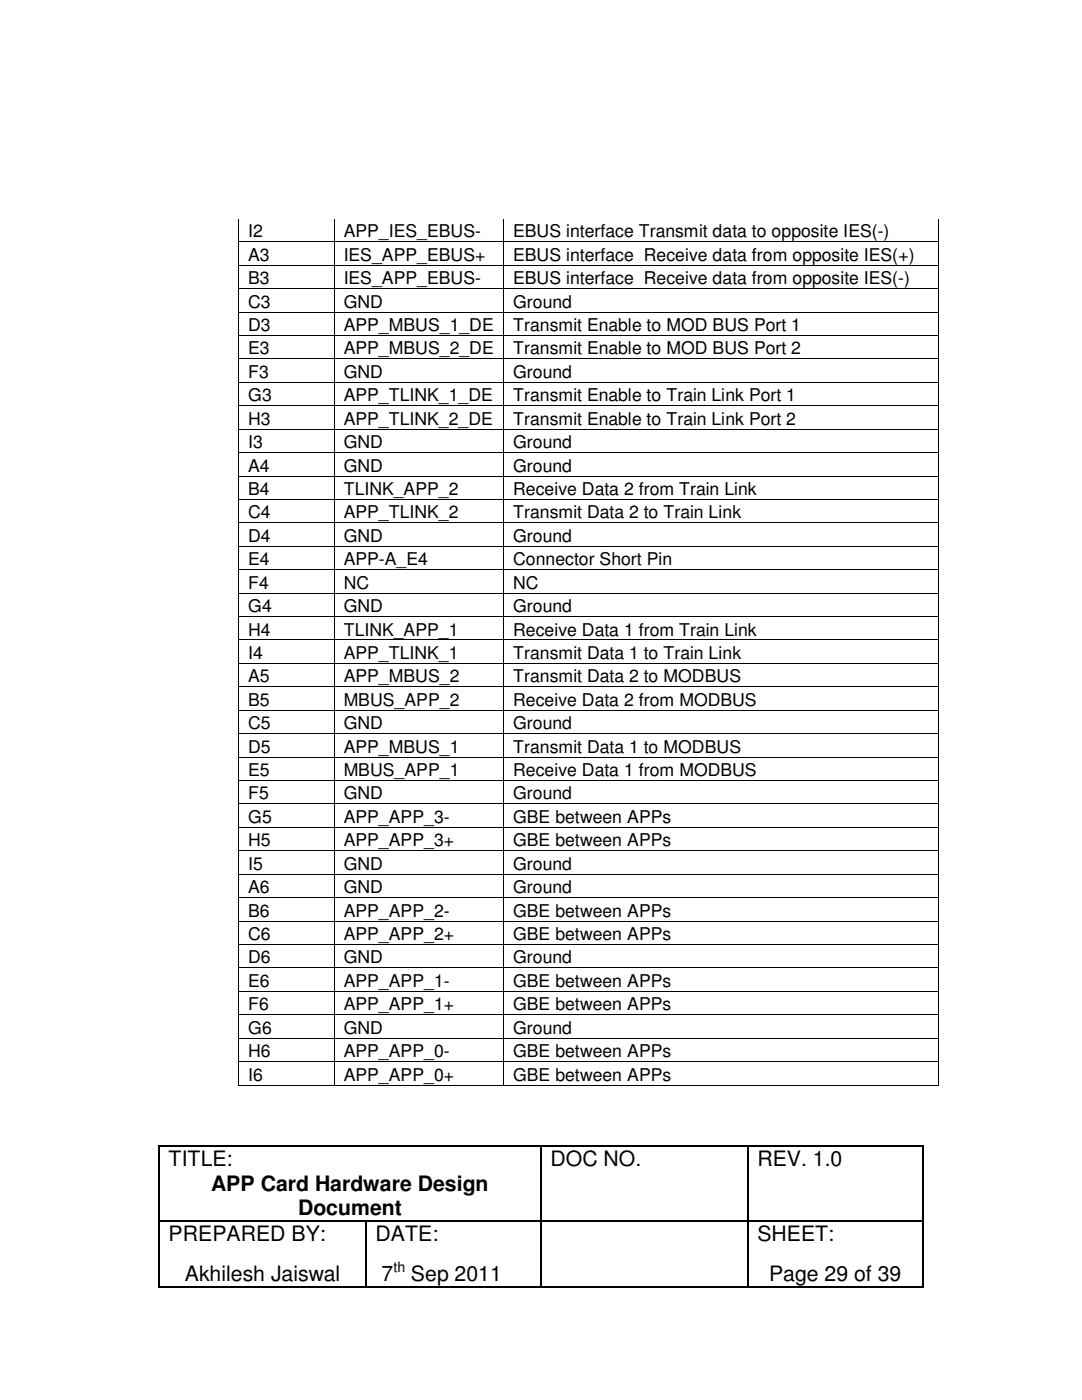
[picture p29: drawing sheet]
<svg xmlns="http://www.w3.org/2000/svg" width="216mm" height="279mm" viewBox="0 0 216 279" stroke-linecap="round" stroke-linejoin="round" font-family="sans-serif">
<defs><g id="words">
<g font-size="4.2">
<text x="33.7" y="232.7">TITLE:</text>
<text x="109.9" y="232.7">DOC NO.</text>
<text x="151.1" y="232.7">REV. 1.0</text>
<text x="42.2" y="237.6">APP Card Hardware Design</text>
<text x="59.5" y="242.5">Document</text>
<text x="33.7" y="247.6">PREPARED BY:</text>
<text x="74.9" y="247.6">DATE:</text>
<text x="151.1" y="247.6">SHEET:</text>
<text x="36.9" y="255.7">Akhilesh Jaiswal</text>
<text x="76.1" y="255.7">7</text>
<text x="82" y="255.7">Sep 2011</text>
<text x="153.5" y="255.7">Page 29 of 39</text>
</g>
<g font-size="3.5">
<text x="49.5" y="47.3">I2</text>
<text x="68.6" y="47.3">APP_IES_EBUS-</text>
<text x="102.4" y="47.3">EBUS interface Transmit data to opposite IES(-)</text>
<text x="49.5" y="52.1">A3</text>
<text x="68.6" y="52.1">IES_APP_EBUS+</text>
<text x="102.4" y="52.1">EBUS interface Receive data from opposite IES(+)</text>
<text x="49.5" y="56.7">B3</text>
<text x="68.6" y="56.7">IES_APP_EBUS-</text>
<text x="102.4" y="56.7">EBUS interface Receive data from opposite IES(-)</text>
<text x="49.5" y="61.4">C3</text>
<text x="68.6" y="61.4">GND</text>
<text x="102.4" y="61.4">Ground</text>
<text x="49.5" y="66.1">D3</text>
<text x="49.5" y="70.7">E3</text>
<text x="68.6" y="66.1">APP_MBUS_1_DE</text>
<text x="68.6" y="70.7">APP_MBUS_2_DE</text>
<text x="102.4" y="66.1">Transmit Enable to MOD BUS Port 1</text>
<text x="102.4" y="70.7">Transmit Enable to MOD BUS Port 2</text>
<text x="49.5" y="75.4">F3</text>
<text x="68.6" y="75.4">GND</text>
<text x="102.4" y="75.4">Ground</text>
<text x="49.5" y="80.1">G3</text>
<text x="68.6" y="80.1">APP_TLINK_1_DE</text>
<text x="102.4" y="80.1">Transmit Enable to Train Link Port 1</text>
<text x="49.5" y="84.8">H3</text>
<text x="49.5" y="89.5">I3</text>
<text x="68.6" y="89.5">GND</text>
<text x="68.6" y="84.8">APP_TLINK_2_DE</text>
<text x="102.4" y="89.5">Ground</text>
<text x="102.4" y="84.8">Transmit Enable to Train Link Port 2</text>
<text x="49.5" y="94.1">A4</text>
<text x="68.6" y="94.1">GND</text>
<text x="102.4" y="94.1">Ground</text>
<text x="49.5" y="98.8">B4</text>
<text x="68.6" y="98.8">TLINK_APP_2</text>
<text x="102.4" y="98.8">Receive Data 2 from Train Link</text>
<text x="49.5" y="103.5">C4</text>
<text x="68.6" y="103.5">APP_TLINK_2</text>
<text x="102.4" y="103.5">Transmit Data 2 to Train Link</text>
<text x="49.5" y="108.2">D4</text>
<text x="49.5" y="112.8">E4</text>
<text x="68.6" y="108.2">GND</text>
<text x="68.6" y="112.8">APP-A_E4</text>
<text x="102.4" y="108.2">Ground</text>
<text x="102.4" y="112.8">Connector Short Pin</text>
<text x="49.5" y="117.5">F4</text>
<text x="68.6" y="117.5">NC</text>
<text x="102.4" y="117.5">NC</text>
<text x="49.5" y="122.2">G4</text>
<text x="68.6" y="122.2">GND</text>
<text x="102.4" y="122.2">Ground</text>
<text x="49.5" y="126.8">H4</text>
<text x="49.5" y="131.5">I4</text>
<text x="68.6" y="131.5">APP_TLINK_1</text>
<text x="68.6" y="126.8">TLINK_APP_1</text>
<text x="102.4" y="126.8">Receive Data 1 from Train Link</text>
<text x="102.4" y="131.5">Transmit Data 1 to Train Link</text>
<text x="49.5" y="136.2">A5</text>
<text x="68.6" y="136.2">APP_MBUS_2</text>
<text x="102.4" y="136.2">Transmit Data 2 to MODBUS</text>
<text x="49.5" y="140.8">B5</text>
<text x="68.6" y="140.8">MBUS_APP_2</text>
<text x="102.4" y="140.8">Receive Data 2 from MODBUS</text>
<text x="49.5" y="145.5">C5</text>
<text x="68.6" y="145.5">GND</text>
<text x="102.4" y="145.5">Ground</text>
<text x="49.5" y="150.2">D5</text>
<text x="49.5" y="154.9">E5</text>
<text x="68.6" y="150.2">APP_MBUS_1</text>
<text x="68.6" y="154.9">MBUS_APP_1</text>
<text x="102.4" y="150.2">Transmit Data 1 to MODBUS</text>
<text x="102.4" y="154.9">Receive Data 1 from MODBUS</text>
<text x="49.5" y="159.6">F5</text>
<text x="68.6" y="159.6">GND</text>
<text x="102.4" y="159.6">Ground</text>
<text x="49.5" y="164.3">G5</text>
<text x="68.6" y="164.3">APP_APP_3-</text>
<text x="102.4" y="164.3">GBE between APPs</text>
<text x="49.5" y="168.9">H5</text>
<text x="49.5" y="173.6">I5</text>
<text x="68.6" y="173.6">GND</text>
<text x="68.6" y="168.9">APP_APP_3+</text>
<text x="102.4" y="173.6">Ground</text>
<text x="102.4" y="168.9">GBE between APPs</text>
<text x="49.5" y="178.3">A6</text>
<text x="68.6" y="178.3">GND</text>
<text x="102.4" y="178.3">Ground</text>
<text x="49.5" y="182.9">B6</text>
<text x="68.6" y="182.9">APP_APP_2-</text>
<text x="102.4" y="182.9">GBE between APPs</text>
<text x="49.5" y="187.6">C6</text>
<text x="68.6" y="187.6">APP_APP_2+</text>
<text x="102.4" y="187.6">GBE between APPs</text>
<text x="49.5" y="192.3">D6</text>
<text x="49.5" y="196.9">E6</text>
<text x="68.6" y="192.3">GND</text>
<text x="68.6" y="196.9">APP_APP_1-</text>
<text x="102.4" y="192.3">Ground</text>
<text x="102.4" y="196.9">GBE between APPs</text>
<text x="49.5" y="201.6">F6</text>
<text x="68.6" y="201.6">APP_APP_1+</text>
<text x="102.4" y="201.6">GBE between APPs</text>
<text x="49.5" y="206.3">G6</text>
<text x="68.6" y="206.3">GND</text>
<text x="102.4" y="206.3">Ground</text>
<text x="49.5" y="211">H6</text>
<text x="49.5" y="215.6">I6</text>
<text x="68.6" y="215.6">APP_APP_0+</text>
<text x="68.6" y="211">APP_APP_0-</text>
<text x="102.4" y="211">GBE between APPs</text>
<text x="102.4" y="215.6">GBE between APPs</text>
</g>
<text font-size="2.8" x="78.5" y="253.8">th</text>
</g></defs>
<g fill="#000">
<path d="M47.5 48.2h.2v.1h-.2zM47.5 52.8h.2v.2h-.2zM47.5 57.5h.2v.2h-.2zM66.6 48.2h.2v.1h-.2zM66.6 52.8h.2v.2h-.2zM66.6 57.5h.2v.2h-.2zM100.4 48.2h.2v.1h-.2zM100.4 52.8h.2v.2h-.2zM100.4 57.5h.2v.2h-.2zM187.2 48.2h.2v.1h-.2zM187.2 52.8h.2v.2h-.2zM187.2 57.5h.2v.2h-.2z"/>
<path d="M47.5 62.2h.2v.2h-.2zM47.5 66.8h.2v.2h-.2zM47.5 71.5h.2v.2h-.2zM47.5 76.2h.2v.2h-.2zM66.6 62.2h.2v.2h-.2zM66.6 66.8h.2v.2h-.2zM66.6 71.5h.2v.2h-.2zM66.6 76.2h.2v.2h-.2zM100.4 62.2h.2v.2h-.2zM100.4 66.8h.2v.2h-.2zM100.4 71.5h.2v.2h-.2zM100.4 76.2h.2v.2h-.2z"/>
<path d="M187.2 62.2h.2v.2h-.2zM187.2 66.8h.2v.2h-.2zM187.2 71.5h.2v.2h-.2zM187.2 76.2h.2v.2h-.2zM47.5 80.9h.2v.1h-.2zM47.5 85.6h.2v.1h-.2zM47.5 90.2h.2v.2h-.2zM47.5 94.9h.2v.2h-.2zM47.5 99.6h.2v.1h-.2zM66.6 80.9h.2v.1h-.2zM66.6 85.6h.2v.1h-.2zM66.6 90.2h.2v.2h-.2z"/>
<path d="M66.6 94.9h.2v.2h-.2zM66.6 99.6h.2v.1h-.2zM100.4 80.9h.2v.1h-.2zM100.4 85.6h.2v.1h-.2zM100.4 90.2h.2v.2h-.2zM100.4 94.9h.2v.2h-.2zM100.4 99.6h.2v.1h-.2zM187.2 80.9h.2v.1h-.2zM187.2 85.6h.2v.1h-.2zM187.2 90.2h.2v.2h-.2zM187.2 94.9h.2v.2h-.2zM187.2 99.6h.2v.1h-.2z"/>
<path d="M47.5 104.3h.2v.1h-.2zM47.5 108.9h.2v.2h-.2zM47.5 113.6h.2v.1h-.2zM47.5 118.3h.2v.1h-.2zM66.6 104.3h.2v.1h-.2zM66.6 108.9h.2v.2h-.2zM66.6 113.6h.2v.1h-.2zM66.6 118.3h.2v.1h-.2zM100.4 104.3h.2v.1h-.2zM100.4 108.9h.2v.2h-.2zM100.4 113.6h.2v.1h-.2zM100.4 118.3h.2v.1h-.2z"/>
<path d="M187.2 104.3h.2v.1h-.2zM187.2 108.9h.2v.2h-.2zM187.2 113.6h.2v.1h-.2zM187.2 118.3h.2v.1h-.2zM47.5 122.9h.2v.2h-.2zM47.5 127.6h.2v.2h-.2zM47.5 132.3h.2v.2h-.2zM47.5 136.9h.2v.2h-.2zM66.6 122.9h.2v.2h-.2zM66.6 127.6h.2v.2h-.2zM66.6 132.3h.2v.2h-.2zM66.6 136.9h.2v.2h-.2z"/>
<path d="M100.4 122.9h.2v.2h-.2zM100.4 127.6h.2v.2h-.2zM100.4 132.3h.2v.2h-.2zM100.4 136.9h.2v.2h-.2zM187.2 122.9h.2v.2h-.2zM187.2 127.6h.2v.2h-.2zM187.2 132.3h.2v.2h-.2zM187.2 136.9h.2v.2h-.2zM47.5 141.6h.2v.2h-.2zM47.5 146.3h.2v.2h-.2zM47.5 151h.2v.2h-.2zM47.5 155.7h.2v.1h-.2z"/>
<path d="M66.6 141.6h.2v.2h-.2zM66.6 146.3h.2v.2h-.2zM66.6 151h.2v.2h-.2zM66.6 155.7h.2v.1h-.2zM100.4 141.6h.2v.2h-.2zM100.4 146.3h.2v.2h-.2zM100.4 151h.2v.2h-.2zM100.4 155.7h.2v.1h-.2zM187.2 141.6h.2v.2h-.2zM187.2 146.3h.2v.2h-.2zM187.2 151h.2v.2h-.2zM187.2 155.7h.2v.1h-.2z"/>
<path d="M47.5 160.4h.2v.1h-.2zM47.5 165h.2v.2h-.2zM47.5 169.7h.2v.1h-.2zM47.5 174.4h.2v.1h-.2zM47.5 179h.2v.2h-.2zM66.6 160.4h.2v.1h-.2zM66.6 165h.2v.2h-.2zM66.6 169.7h.2v.1h-.2zM66.6 174.4h.2v.1h-.2zM66.6 179h.2v.2h-.2zM100.4 160.4h.2v.1h-.2zM100.4 165h.2v.2h-.2z"/>
<path d="M100.4 169.7h.2v.1h-.2zM100.4 174.4h.2v.1h-.2zM100.4 179h.2v.2h-.2zM187.2 160.4h.2v.1h-.2zM187.2 165h.2v.2h-.2zM187.2 169.7h.2v.1h-.2zM187.2 174.4h.2v.1h-.2zM187.2 179h.2v.2h-.2zM47.5 183.7h.2v.2h-.2zM47.5 188.4h.2v.2h-.2zM47.5 193h.2v.2h-.2zM47.5 197.7h.2v.2h-.2z"/>
<path d="M66.6 183.7h.2v.2h-.2zM66.6 188.4h.2v.2h-.2zM66.6 193h.2v.2h-.2zM66.6 197.7h.2v.2h-.2zM100.4 183.7h.2v.2h-.2zM100.4 188.4h.2v.2h-.2zM100.4 193h.2v.2h-.2zM100.4 197.7h.2v.2h-.2zM187.2 183.7h.2v.2h-.2zM187.2 188.4h.2v.2h-.2zM187.2 193h.2v.2h-.2zM187.2 197.7h.2v.2h-.2z"/>
<path d="M47.5 202.4h.2v.2h-.2zM47.5 207.1h.2v.2h-.2zM47.5 211.8h.2v.1h-.2zM47.5 216.5h.2v.1h-.2zM66.6 202.4h.2v.2h-.2zM66.6 207.1h.2v.2h-.2zM66.6 211.8h.2v.1h-.2zM66.6 216.5h.2v.1h-.2zM100.4 202.4h.2v.2h-.2zM100.4 207.1h.2v.2h-.2zM100.4 211.8h.2v.1h-.2zM100.4 216.5h.2v.1h-.2z"/>
<path d="M187.2 202.4h.2v.2h-.2zM187.2 207.1h.2v.2h-.2zM187.2 211.8h.2v.1h-.2zM187.2 216.5h.2v.1h-.2zM31.6 228.6h.3v.3h-.3zM107.8 228.6h.3v.3h-.3zM149.1 228.6h.3v.3h-.3zM184 228.6h.3v.3h-.3zM31.6 243.5h.3v.2h-.3zM31.6 256.7h.3v.3h-.3zM72.9 243.5h.3v.2h-.3zM72.9 256.7h.3v.3h-.3z"/>
<path d="M107.8 243.5h.3v.2h-.3zM107.8 256.7h.3v.3h-.3zM149.1 243.5h.3v.2h-.3zM149.1 256.7h.3v.3h-.3zM184 243.5h.3v.2h-.3zM184 256.7h.3v.3h-.3z"/>
</g>
<g fill="none" stroke="#000" stroke-width=".25">
<path d="M31.7 228.9v14.6M31.9 228.7h75.9M107.9 228.9v14.6M108.1 228.7h41M149.2 228.9v14.6M149.4 228.7h34.6M184.1 228.9v14.6M31.7 243.7v13M31.9 243.6h41M31.9 256.8h41M73 243.7v13M73.2 243.6h34.6"/>
<path d="M73.2 256.8h34.6M107.9 243.7v13M108.1 243.6h41M108.1 256.8h41M149.2 243.7v13M149.4 243.6h34.6M149.4 256.8h34.6M184.1 243.7v13"/>
</g>
<g fill="none" stroke="#000" stroke-width=".2">
<path d="M47.6 43.6v4.6M47.6 48.3v4.5M47.6 53v4.5M47.6 57.7v4.5M47.7 48.3h18.9M47.7 52.9h18.9M47.7 57.6h18.9M66.7 43.6v4.6M66.7 48.3v4.5M66.7 53v4.5M66.7 57.7v4.5M66.8 48.3h33.6"/>
<path d="M66.8 52.9h33.6M66.8 57.6h33.6M100.5 43.6v4.6M100.5 48.3v4.5M100.5 53v4.5M100.5 57.7v4.5M100.6 48.3h86.6M100.6 52.9h86.6M100.6 57.6h86.6M187.3 43.6v4.6M187.3 48.3v4.5M187.3 53v4.5"/>
<path d="M187.3 57.7v4.5M47.6 62.4v4.4M47.6 67v4.5M47.6 71.7v4.5M47.6 76.4v4.5M47.7 62.3h18.9M47.7 66.9h18.9M47.7 71.6h18.9M47.7 76.3h18.9M66.7 62.4v4.4M66.7 67v4.5M66.7 71.7v4.5"/>
<path d="M66.7 76.4v4.5M66.8 62.3h33.6M66.8 66.9h33.6M66.8 71.6h33.6M66.8 76.3h33.6M100.5 62.4v4.4M100.5 67v4.5M100.5 71.7v4.5M100.5 76.4v4.5M100.6 62.3h86.6M100.6 66.9h86.6M100.6 71.6h86.6"/>
<path d="M100.6 76.3h86.6M187.3 62.4v4.4M187.3 67v4.5M187.3 71.7v4.5M187.3 76.4v4.5M47.6 81v4.6M47.6 85.7v4.5M47.6 90.4v4.5M47.6 95.1v4.5M47.6 99.7v4.6M47.7 80.9h18.9M47.7 85.6h18.9"/>
<path d="M47.7 90.3h18.9M47.7 95h18.9M47.7 99.7h18.9M66.7 81v4.6M66.7 85.7v4.5M66.7 90.4v4.5M66.7 95.1v4.5M66.7 99.7v4.6M66.8 80.9h33.6M66.8 85.6h33.6M66.8 90.3h33.6M66.8 95h33.6"/>
<path d="M66.8 99.7h33.6M100.5 81v4.6M100.5 85.7v4.5M100.5 90.4v4.5M100.5 95.1v4.5M100.5 99.7v4.6M100.6 80.9h86.6M100.6 85.6h86.6M100.6 90.3h86.6M100.6 95h86.6M100.6 99.7h86.6M187.3 81v4.6"/>
<path d="M187.3 85.7v4.5M187.3 90.4v4.5M187.3 95.1v4.5M187.3 99.7v4.6M47.6 104.4v4.5M47.6 109.1v4.5M47.6 113.7v4.6M47.6 118.4v4.5M47.7 104.4h18.9M47.7 109h18.9M47.7 113.7h18.9M47.7 118.4h18.9"/>
<path d="M66.7 104.4v4.5M66.7 109.1v4.5M66.7 113.7v4.6M66.7 118.4v4.5M66.8 104.4h33.6M66.8 109h33.6M66.8 113.7h33.6M66.8 118.4h33.6M100.5 104.4v4.5M100.5 109.1v4.5M100.5 113.7v4.6M100.5 118.4v4.5"/>
<path d="M100.6 104.4h86.6M100.6 109h86.6M100.6 113.7h86.6M100.6 118.4h86.6M187.3 104.4v4.5M187.3 109.1v4.5M187.3 113.7v4.6M187.3 118.4v4.5M47.6 123.1v4.5M47.6 127.8v4.5M47.6 132.5v4.4M47.6 137.1v4.5"/>
<path d="M47.7 123h18.9M47.7 127.7h18.9M47.7 132.4h18.9M47.7 137h18.9M66.7 123.1v4.5M66.7 127.8v4.5M66.7 132.5v4.4M66.7 137.1v4.5M66.8 123h33.6M66.8 127.7h33.6M66.8 132.4h33.6M66.8 137h33.6"/>
<path d="M100.5 123.1v4.5M100.5 127.8v4.5M100.5 132.5v4.4M100.5 137.1v4.5M100.6 123h86.6M100.6 127.7h86.6M100.6 132.4h86.6M100.6 137h86.6M187.3 123.1v4.5M187.3 127.8v4.5M187.3 132.5v4.4M187.3 137.1v4.5"/>
<path d="M47.6 141.8v4.5M47.6 146.5v4.5M47.6 151.2v4.5M47.6 155.8v4.6M47.7 141.7h18.9M47.7 146.4h18.9M47.7 151.1h18.9M47.7 155.7h18.9M66.7 141.8v4.5M66.7 146.5v4.5M66.7 151.2v4.5M66.7 155.8v4.6"/>
<path d="M66.8 141.7h33.6M66.8 146.4h33.6M66.8 151.1h33.6M66.8 155.7h33.6M100.5 141.8v4.5M100.5 146.5v4.5M100.5 151.2v4.5M100.5 155.8v4.6M100.6 141.7h86.6M100.6 146.4h86.6M100.6 151.1h86.6M100.6 155.7h86.6"/>
<path d="M187.3 141.8v4.5M187.3 146.5v4.5M187.3 151.2v4.5M187.3 155.8v4.6M47.6 160.5v4.5M47.6 165.2v4.5M47.6 169.8v4.6M47.6 174.5v4.5M47.6 179.2v4.5M47.7 160.4h18.9M47.7 165.1h18.9M47.7 169.8h18.9"/>
<path d="M47.7 174.5h18.9M47.7 179.1h18.9M66.7 160.5v4.5M66.7 165.2v4.5M66.7 169.8v4.6M66.7 174.5v4.5M66.7 179.2v4.5M66.8 160.4h33.6M66.8 165.1h33.6M66.8 169.8h33.6M66.8 174.5h33.6M66.8 179.1h33.6"/>
<path d="M100.5 160.5v4.5M100.5 165.2v4.5M100.5 169.8v4.6M100.5 174.5v4.5M100.5 179.2v4.5M100.6 160.4h86.6M100.6 165.1h86.6M100.6 169.8h86.6M100.6 174.5h86.6M100.6 179.1h86.6M187.3 160.5v4.5M187.3 165.2v4.5"/>
<path d="M187.3 169.8v4.6M187.3 174.5v4.5M187.3 179.2v4.5M47.6 183.9v4.5M47.6 188.6v4.4M47.6 193.2v4.5M47.6 197.9v4.5M47.7 183.8h18.9M47.7 188.5h18.9M47.7 193.1h18.9M47.7 197.8h18.9M66.7 183.9v4.5"/>
<path d="M66.7 188.6v4.4M66.7 193.2v4.5M66.7 197.9v4.5M66.8 183.8h33.6M66.8 188.5h33.6M66.8 193.1h33.6M66.8 197.8h33.6M100.5 183.9v4.5M100.5 188.6v4.4M100.5 193.2v4.5M100.5 197.9v4.5M100.6 183.8h86.6"/>
<path d="M100.6 188.5h86.6M100.6 193.1h86.6M100.6 197.8h86.6M187.3 183.9v4.5M187.3 188.6v4.4M187.3 193.2v4.5M187.3 197.9v4.5M47.6 202.6v4.5M47.6 207.3v4.5M47.6 211.9v4.6M47.7 202.5h18.9M47.7 207.2h18.9"/>
<path d="M47.7 211.8h18.9M47.7 216.5h18.9M66.7 202.6v4.5M66.7 207.3v4.5M66.7 211.9v4.6M66.8 202.5h33.6M66.8 207.2h33.6M66.8 211.8h33.6M66.8 216.5h33.6M100.5 202.6v4.5M100.5 207.3v4.5M100.5 211.9v4.6"/>
<path d="M100.6 202.5h86.6M100.6 207.2h86.6M100.6 211.8h86.6M100.6 216.5h86.6M187.3 202.6v4.5M187.3 207.3v4.5M187.3 211.9v4.6"/>
</g>
<use href="#words"/>
</svg>
